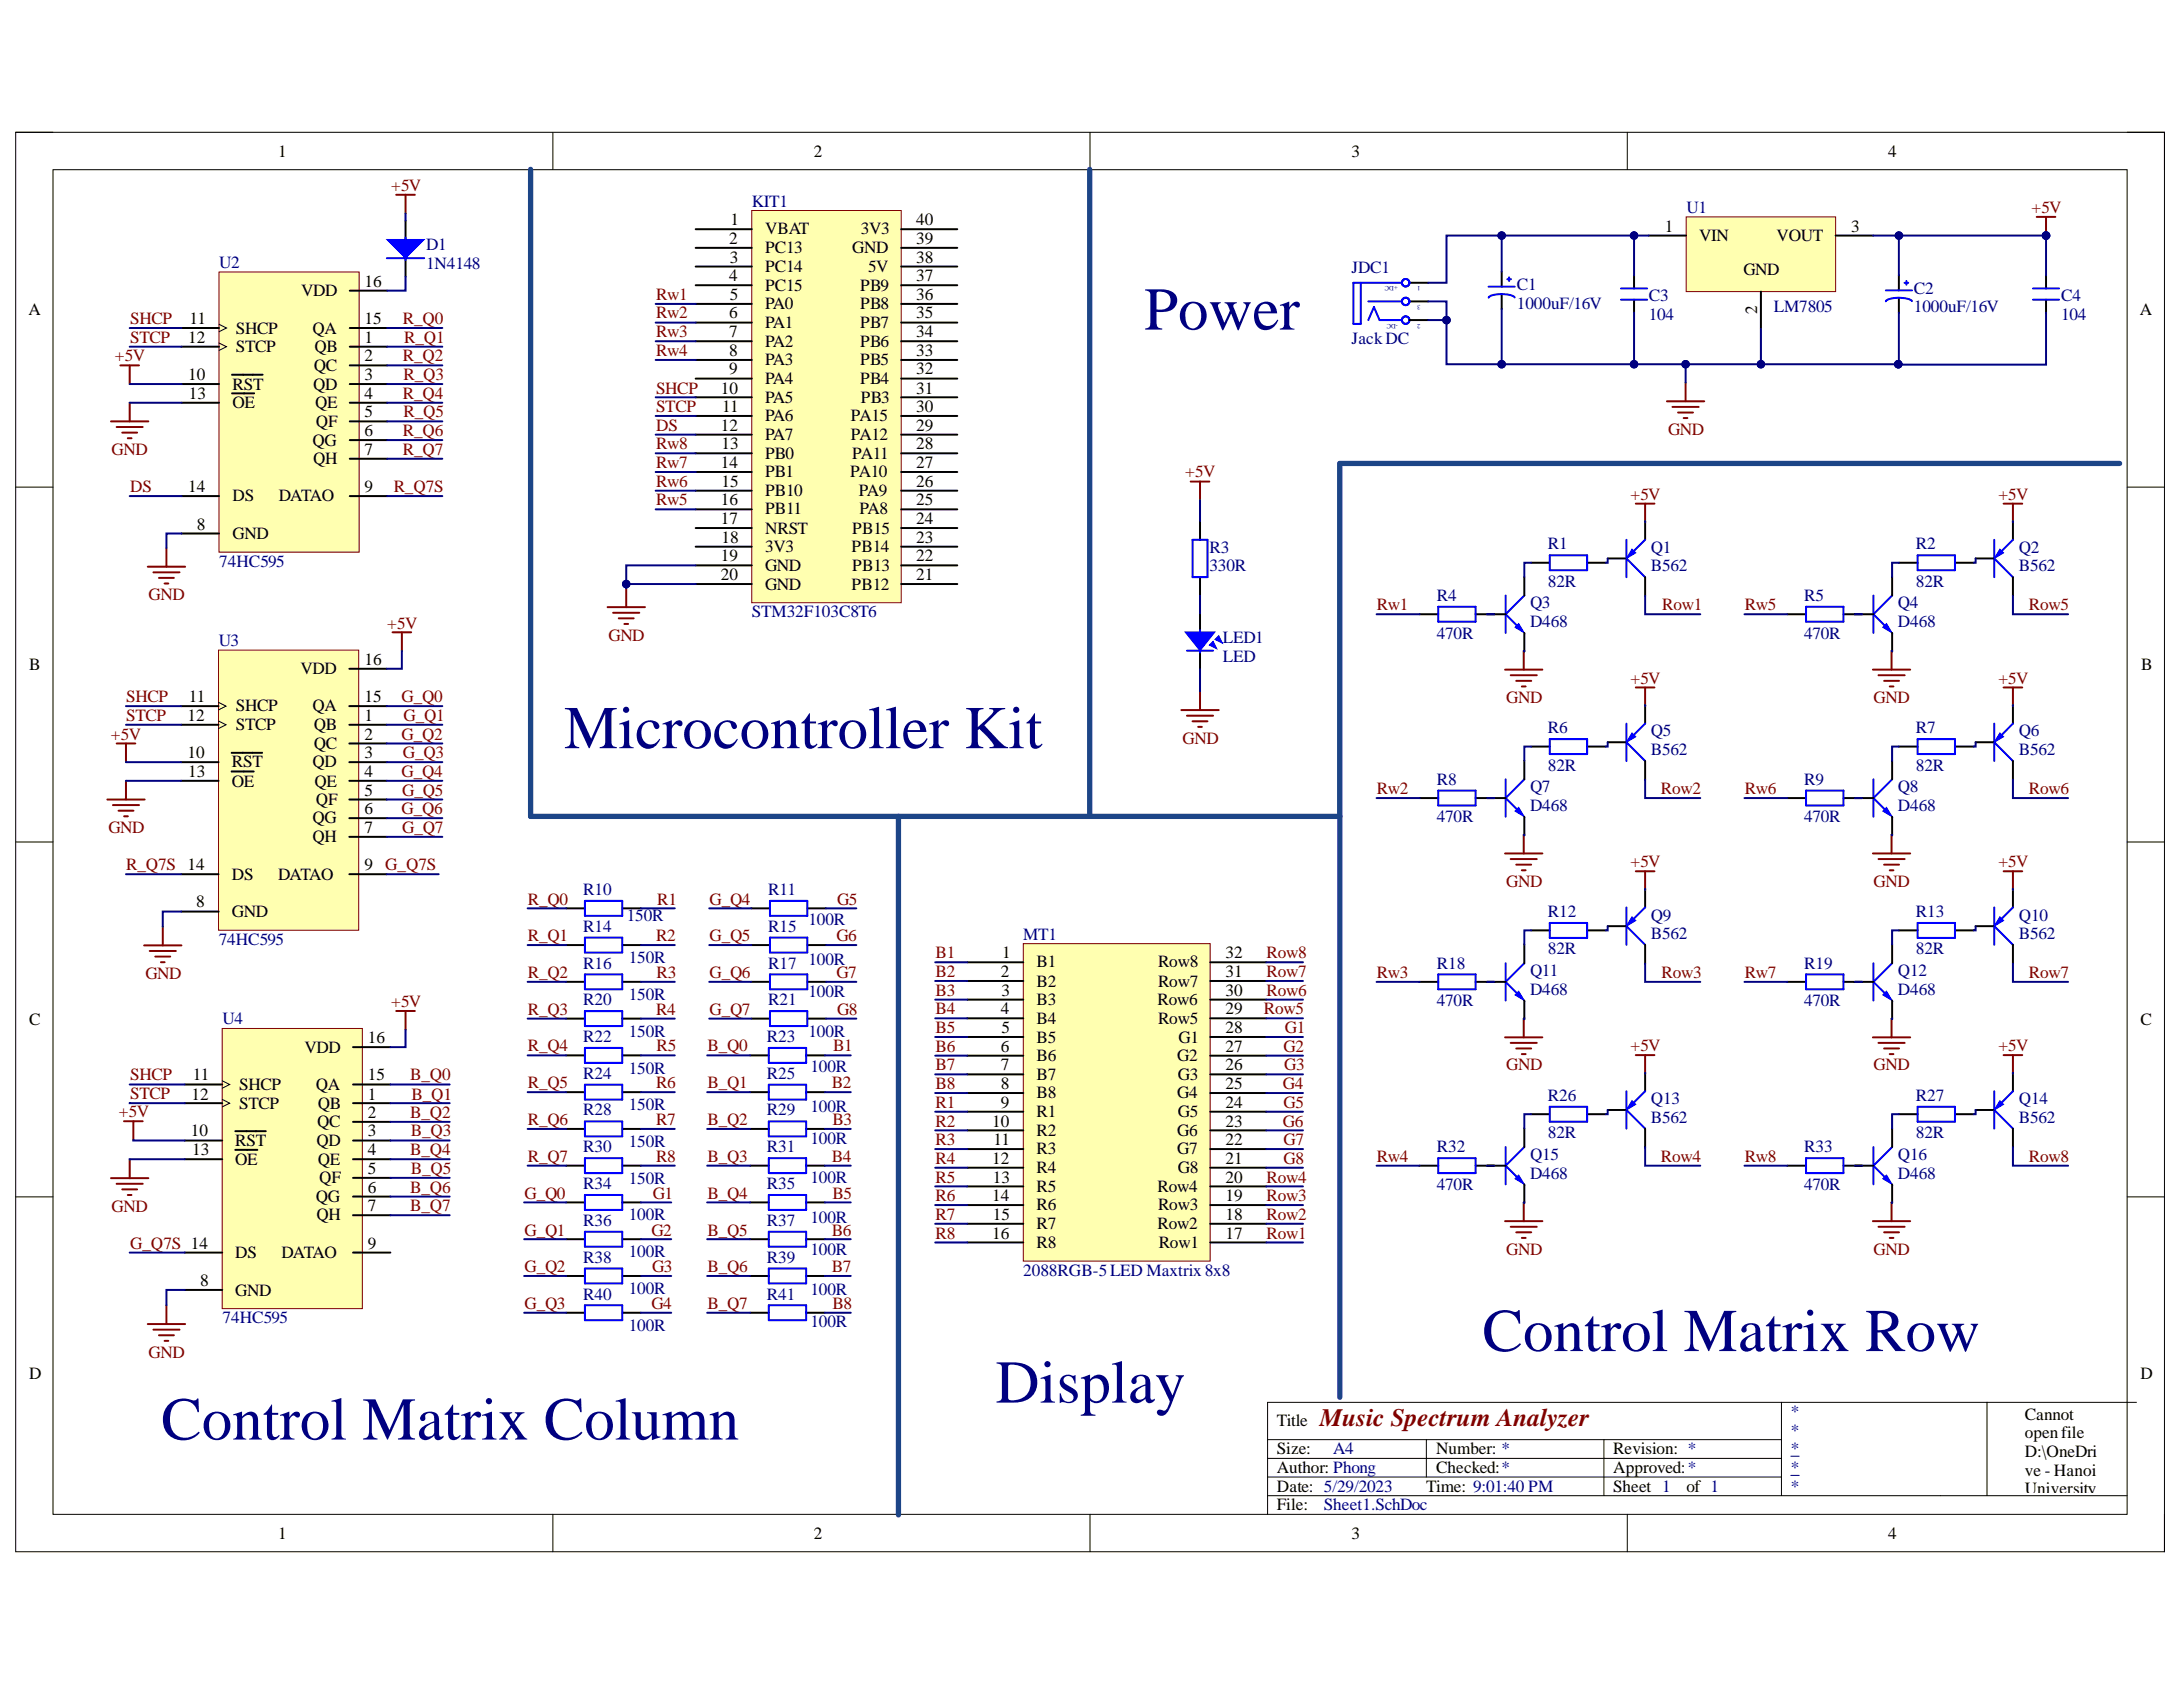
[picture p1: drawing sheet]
<svg xmlns="http://www.w3.org/2000/svg" width="279mm" height="216mm" viewBox="0 0 279 216" stroke-linecap="round" stroke-linejoin="round" font-family="sans-serif">
<defs><g id="words">
<g font-size="7.8" fill="#000080">
<text x="146.4" y="42.2">Power</text>
<text x="72.2" y="95.8">Microcontroller Kit</text>
<text x="189.7" y="172.9">Control Matrix Row</text>
<text x="127.4" y="179.5">Display</text>
<text x="20.6" y="184.2">Control Matrix Column</text>
</g>
<text font-size="3.2" fill="#800000" x="168.9" y="182.5">Music Spectrum Analyzer</text>
<g font-size="2.2">
<text x="35.6" y="20">1</text>
<text x="104.2" y="20">2</text>
<text x="173" y="20">3</text>
<text x="241.7" y="20">4</text>
<text x="93.5" y="28.8">1</text>
<text x="117.3" y="28.8">40</text>
<text x="213.1" y="29.7">1</text>
<text x="236.9" y="29.7">3</text>
<text x="93.3" y="31.2">2</text>
<text x="93.4" y="33.6">3</text>
<text x="97.9" y="30">VBAT</text>
<text x="97.9" y="32.4">PC13</text>
<text x="97.9" y="34.8">PC14</text>
<text x="109.1" y="32.4">GND</text>
<text x="110.2" y="30">3V3</text>
<text x="111.1" y="34.8">5V</text>
<text x="117.3" y="33.6">38</text>
<text x="117.3" y="31.2">39</text>
<text x="217.5" y="30.9">VIN</text>
<text x="223.1" y="35.2">GND</text>
<text x="227.4" y="30.9">VOUT</text>
<text x="3.6" y="40.3">A</text>
<text x="24.3" y="41.5">11</text>
<text x="38.6" y="37.9">VDD</text>
<text x="46.7" y="41.5">15</text>
<text x="46.7" y="36.7">16</text>
<text x="93.3" y="36">4</text>
<text x="93.3" y="40.7">6</text>
<text x="93.4" y="38.4">5</text>
<text x="97.9" y="37.2">PC15</text>
<text x="97.9" y="39.6">PA0</text>
<text x="110.1" y="39.6">PB8</text>
<text x="110.1" y="37.2">PB9</text>
<text x="117.3" y="40.7">35</text>
<text x="117.3" y="38.4">36</text>
<text x="117.3" y="36">37</text>
<text x="224.9" y="40.2" transform="rotate(-90 224.9 40.2)">2</text>
<text x="273.9" y="40.3">A</text>
<text x="24.1" y="43.9">12</text>
<text x="30.2" y="45.1">STCP</text>
<text x="30.2" y="42.7">SHCP</text>
<text x="40" y="42.7">QA</text>
<text x="40.2" y="47.4">QC</text>
<text x="40.2" y="45.1">QB</text>
<text x="46.7" y="43.9">1</text>
<text x="46.7" y="46.2">2</text>
<text x="93.3" y="43.2">7</text>
<text x="93.3" y="45.6">8</text>
<text x="93.3" y="47.9">9</text>
<text x="97.9" y="42">PA1</text>
<text x="97.9" y="44.4">PA2</text>
<text x="97.9" y="46.7">PA3</text>
<text x="110.1" y="46.7">PB5</text>
<text x="110.1" y="44.4">PB6</text>
<text x="110.1" y="42">PB7</text>
<text x="117.3" y="47.9">32</text>
<text x="117.3" y="45.6">33</text>
<text x="117.3" y="43.2">34</text>
<text x="24.1" y="48.7">10</text>
<text x="24.2" y="51.1">13</text>
<text x="29.8" y="52.2">OE</text>
<text x="29.8" y="49.9">RST</text>
<text x="40.1" y="49.9">QD</text>
<text x="40.3" y="52.2">QE</text>
<text x="46.7" y="48.7">3</text>
<text x="46.7" y="51.1">4</text>
<text x="46.7" y="53.4">5</text>
<text x="92.2" y="50.4">10</text>
<text x="92.4" y="52.7">11</text>
<text x="97.9" y="49.1">PA4</text>
<text x="97.9" y="51.6">PA5</text>
<text x="97.9" y="53.9">PA6</text>
<text x="108.9" y="53.9">PA15</text>
<text x="110.1" y="49.1">PB4</text>
<text x="110.2" y="51.6">PB3</text>
<text x="117.3" y="52.7">30</text>
<text x="117.3" y="50.4">31</text>
<text x="40" y="57.1">QG</text>
<text x="40.1" y="59.4">QH</text>
<text x="40.4" y="54.6">QF</text>
<text x="46.7" y="55.8">6</text>
<text x="46.7" y="58.2">7</text>
<text x="92.2" y="55.1">12</text>
<text x="92.2" y="59.9">14</text>
<text x="92.3" y="57.5">13</text>
<text x="97.9" y="56.3">PA7</text>
<text x="97.9" y="58.7">PB0</text>
<text x="108.9" y="56.3">PA12</text>
<text x="109.1" y="58.7">PA11</text>
<text x="117.3" y="59.9">27</text>
<text x="117.3" y="57.5">28</text>
<text x="117.3" y="55.1">29</text>
<text x="24.1" y="63">14</text>
<text x="29.8" y="64.1">DS</text>
<text x="35.7" y="64.1">DATAO</text>
<text x="46.7" y="63">9</text>
<text x="92.2" y="64.7">16</text>
<text x="92.3" y="62.3">15</text>
<text x="97.9" y="61.1">PB1</text>
<text x="97.9" y="63.5">PB10</text>
<text x="97.9" y="65.8">PB11</text>
<text x="108.8" y="61.1">PA10</text>
<text x="109.9" y="63.5">PA9</text>
<text x="110" y="65.8">PA8</text>
<text x="117.3" y="64.7">25</text>
<text x="117.3" y="62.3">26</text>
<text x="25.2" y="67.8">8</text>
<text x="29.8" y="69">GND</text>
<text x="92.2" y="67.1">17</text>
<text x="92.2" y="71.8">19</text>
<text x="92.3" y="69.5">18</text>
<text x="97.9" y="68.3">NRST</text>
<text x="97.9" y="70.7">3V3</text>
<text x="109" y="70.7">PB14</text>
<text x="109.1" y="68.3">PB15</text>
<text x="117.3" y="71.8">22</text>
<text x="117.3" y="69.5">23</text>
<text x="117.3" y="67.1">24</text>
<text x="92.2" y="74.2">20</text>
<text x="97.9" y="73">GND</text>
<text x="97.9" y="75.5">GND</text>
<text x="109" y="75.5">PB12</text>
<text x="109.1" y="73">PB13</text>
<text x="117.3" y="74.2">21</text>
<text x="3.7" y="85.8">B</text>
<text x="24.2" y="89.8">11</text>
<text x="38.5" y="86.3">VDD</text>
<text x="46.7" y="89.8">15</text>
<text x="46.7" y="85.1">16</text>
<text x="274" y="85.8">B</text>
<text x="24" y="92.3">12</text>
<text x="30.2" y="93.5">STCP</text>
<text x="30.2" y="91">SHCP</text>
<text x="40" y="91">QA</text>
<text x="40.2" y="93.5">QB</text>
<text x="40.2" y="95.8">QC</text>
<text x="46.7" y="92.3">1</text>
<text x="46.7" y="94.7">2</text>
<text x="24" y="97">10</text>
<text x="24.1" y="99.4">13</text>
<text x="29.7" y="100.7">OE</text>
<text x="29.7" y="98.2">RST</text>
<text x="40" y="98.2">QD</text>
<text x="40.2" y="100.7">QE</text>
<text x="46.7" y="97">3</text>
<text x="46.7" y="99.4">4</text>
<text x="46.7" y="101.8">5</text>
<text x="40" y="105.4">QG</text>
<text x="40" y="107.8">QH</text>
<text x="40.4" y="103">QF</text>
<text x="46.7" y="104.2">6</text>
<text x="46.7" y="106.6">7</text>
<text x="29.7" y="112.6">DS</text>
<text x="35.6" y="112.6">DATAO</text>
<text x="46.7" y="111.4">9 G_Q7S</text>
<text x="25.1" y="116.1">8</text>
<text x="29.7" y="117.4">GND</text>
<text x="128.1" y="125.1">2</text>
<text x="128.3" y="122.6">1</text>
<text x="132.7" y="123.8">B1</text>
<text x="148.2" y="123.8">Row8</text>
<text x="156.8" y="125.1">31</text>
<text x="156.8" y="122.6">32</text>
<text x="3.7" y="131.2">C</text>
<text x="128.1" y="129.8">4</text>
<text x="128.2" y="127.4">3</text>
<text x="132.7" y="126.3">B2</text>
<text x="132.7" y="128.6">B3</text>
<text x="132.7" y="131">B4</text>
<text x="148.1" y="128.6">Row6</text>
<text x="148.2" y="131">Row5</text>
<text x="148.2" y="126.3">Row7</text>
<text x="156.8" y="129.8">29</text>
<text x="156.8" y="127.4">30</text>
<text x="274" y="131.2">C</text>
<text x="39" y="134.7">VDD</text>
<text x="47.1" y="133.5">16</text>
<text x="128.1" y="134.6">6</text>
<text x="128.1" y="137">7</text>
<text x="128.2" y="132.2">5</text>
<text x="132.7" y="133.4">B5</text>
<text x="132.7" y="135.8">B6</text>
<text x="150.7" y="135.8">G2</text>
<text x="150.8" y="133.4">G1</text>
<text x="156.8" y="137">26</text>
<text x="156.8" y="134.6">27</text>
<text x="156.8" y="132.2">28</text>
<text x="24.5" y="140.7">12</text>
<text x="24.7" y="138.3">11</text>
<text x="30.6" y="141.9">STCP</text>
<text x="30.6" y="139.4">SHCP</text>
<text x="40.4" y="139.4">QA</text>
<text x="40.7" y="141.9">QB</text>
<text x="47.1" y="138.3">15</text>
<text x="47.1" y="140.7">1</text>
<text x="47.1" y="143.1">2</text>
<text x="128.1" y="139.4">8</text>
<text x="128.1" y="141.8">9</text>
<text x="132.7" y="138.2">B7</text>
<text x="132.7" y="140.5">B8</text>
<text x="132.7" y="143">R1</text>
<text x="150.7" y="140.5">G4</text>
<text x="150.8" y="143">G5</text>
<text x="150.8" y="138.2">G3</text>
<text x="156.8" y="141.8">24</text>
<text x="156.8" y="139.4">25</text>
<text x="24.4" y="145.4">10</text>
<text x="24.6" y="147.8">13</text>
<text x="30.1" y="149.1">OE</text>
<text x="30.1" y="146.6">RST</text>
<text x="40.5" y="146.6">QD</text>
<text x="40.6" y="144.3">QC</text>
<text x="40.7" y="149.1">QE</text>
<text x="47.1" y="145.4">3</text>
<text x="47.1" y="147.8">4</text>
<text x="127" y="144.2">10</text>
<text x="127" y="148.9">12</text>
<text x="127.2" y="146.5">11</text>
<text x="132.7" y="145.4">R2</text>
<text x="132.7" y="147.7">R3</text>
<text x="150.7" y="147.7">G7</text>
<text x="150.7" y="145.4">G6</text>
<text x="156.8" y="148.9">21</text>
<text x="156.8" y="146.5">22</text>
<text x="156.8" y="144.2">23</text>
<text x="40.4" y="153.8">QG</text>
<text x="40.8" y="151.4">QF</text>
<text x="47.1" y="150.3">5</text>
<text x="47.1" y="152.6">6</text>
<text x="47.1" y="155">7</text>
<text x="127" y="153.7">14</text>
<text x="127.1" y="151.4">13</text>
<text x="132.7" y="150.2">R4</text>
<text x="132.7" y="152.5">R5</text>
<text x="132.7" y="154.9">R6</text>
<text x="148.1" y="152.5">Row4</text>
<text x="148.2" y="154.9">Row3</text>
<text x="150.8" y="150.2">G8</text>
<text x="156.8" y="153.7">19</text>
<text x="156.8" y="151.4">20</text>
<text x="30.1" y="161">DS</text>
<text x="36" y="161">DATAO</text>
<text x="40.5" y="156.2">QH</text>
<text x="47.1" y="159.8">9</text>
<text x="127" y="158.5">16</text>
<text x="127.1" y="156.1">15</text>
<text x="132.7" y="157.3">R7</text>
<text x="132.7" y="159.7">R8</text>
<text x="148.1" y="157.3">Row2</text>
<text x="148.3" y="159.7">Row1</text>
<text x="156.8" y="158.5">17</text>
<text x="156.8" y="156.1">18</text>
<text x="25.6" y="164.5">8</text>
<text x="30.1" y="165.8">GND</text>
<text x="3.7" y="176.5">D</text>
<text x="274" y="176.5">D</text>
<text x="163.4" y="182.5">Title</text>
<text x="259.2" y="181.7">Cannot</text>
<text x="259.2" y="184.1">openfile</text>
<text x="163.4" y="186.1">Size:</text>
<text x="163.4" y="190.9">Date: 5/29/2023</text>
<text x="163.4" y="188.5">Author: Phong</text>
<text x="182.5" y="190.9">Time: 9:01:40 PM</text>
<text x="183.8" y="186.1">Number: *</text>
<text x="183.8" y="188.5">Checked:*</text>
<text x="206.5" y="186.1">Revision: *</text>
<text x="206.5" y="190.9">Sheet 1</text>
<text x="206.5" y="188.5">Approved:*</text>
<text x="215.9" y="190.9">of 1</text>
<text x="259.2" y="186.4">D:\OneDri</text>
<text x="259.2" y="188.9">ve - Hanoi</text>
<text x="259.2" y="191.2">University</text>
<text x="35.6" y="196.9">1</text>
<text x="104.2" y="196.9">2</text>
<text x="163.4" y="193.3">File:</text>
<text x="173" y="196.9">3</text>
<text x="241.7" y="196.9">4</text>
<text x="259.2" y="198.4">Technolog</text>
</g>
<g font-size="2.2" fill="#800000">
<text x="50.1" y="24.4">+5V</text>
<text x="260" y="27.2">+5V</text>
<text x="16.7" y="41.5">SHCP</text>
<text x="51.6" y="41.5">R_Q0</text>
<text x="84" y="38.4">Rw1</text>
<text x="84" y="40.7">Rw2</text>
<text x="14.7" y="46.2">+5V</text>
<text x="16.7" y="43.9">STCP</text>
<text x="51.6" y="46.2">R_Q2</text>
<text x="51.7" y="43.9">R_Q1</text>
<text x="84" y="43.2">Rw3</text>
<text x="84" y="45.6">Rw4</text>
<text x="51.6" y="51.1">R_Q4</text>
<text x="51.7" y="48.7">R_Q3</text>
<text x="51.7" y="53.4">R_Q5</text>
<text x="84" y="50.4">SHCP</text>
<text x="84" y="52.7">STCP</text>
<text x="14.3" y="58.2">GND</text>
<text x="51.6" y="55.8">R_Q6</text>
<text x="51.6" y="58.2">R_Q7</text>
<text x="84" y="57.5">Rw8</text>
<text x="84" y="59.9">Rw7</text>
<text x="84" y="55.1">DS</text>
<text x="213.5" y="55.6">GND</text>
<text x="16.7" y="63">DS</text>
<text x="50.4" y="63">R_Q7S</text>
<text x="84" y="62.3">Rw6</text>
<text x="84" y="64.7">Rw5</text>
<text x="151.7" y="61.1">+5V</text>
<text x="208.7" y="64">+5V</text>
<text x="255.8" y="64">+5V</text>
<text x="19" y="76.8">GND</text>
<text x="49.5" y="80.5">+5V</text>
<text x="77.9" y="82">GND</text>
<text x="176.2" y="78.1">Rw1</text>
<text x="212.7" y="78.1">Row1</text>
<text x="223.3" y="78.1">Rw5</text>
<text x="259.7" y="78.1">Row5</text>
<text x="16.1" y="89.8">SHCP</text>
<text x="51.4" y="89.8">G_Q0</text>
<text x="208.7" y="87.5">+5V</text>
<text x="255.8" y="87.5">+5V</text>
<text x="14.2" y="94.7">+5V</text>
<text x="16.1" y="92.3">STCP</text>
<text x="51.4" y="94.7">G_Q2</text>
<text x="51.7" y="92.3">G_Q1</text>
<text x="151.3" y="95.2">GND</text>
<text x="192.8" y="90">GND</text>
<text x="239.8" y="90">GND</text>
<text x="51.4" y="99.4">G_Q4</text>
<text x="51.5" y="101.8">G_Q5</text>
<text x="51.6" y="97">G_Q3</text>
<text x="176.2" y="101.7">Rw2</text>
<text x="212.6" y="101.7">Row2</text>
<text x="223.3" y="101.7">Rw6</text>
<text x="259.7" y="101.7">Row6</text>
<text x="13.9" y="106.6">GND</text>
<text x="51.4" y="104.2">G_Q6</text>
<text x="51.5" y="106.6">G_Q7</text>
<text x="16.1" y="111.4">R_Q7S 14</text>
<text x="192.8" y="113.5">GND</text>
<text x="208.7" y="111">+5V</text>
<text x="239.8" y="113.5">GND</text>
<text x="255.8" y="111">+5V</text>
<text x="67.6" y="115.8">R_Q0</text>
<text x="84.1" y="115.8">R1</text>
<text x="90.8" y="115.8">G_Q4</text>
<text x="107.1" y="115.8">G5</text>
<text x="18.6" y="125.2">GND</text>
<text x="67.6" y="120.4">R_Q1</text>
<text x="67.6" y="125.2">R_Q2</text>
<text x="84" y="120.4">R2</text>
<text x="84" y="125.2">R3</text>
<text x="90.8" y="120.4">G_Q5</text>
<text x="90.8" y="125.2">G_Q6</text>
<text x="107" y="120.4">G6</text>
<text x="107" y="125.2">G7</text>
<text x="119.7" y="122.6">B1</text>
<text x="119.7" y="125.1">B2</text>
<text x="162.1" y="125.1">Row7</text>
<text x="162.1" y="122.6">Row8</text>
<text x="176.2" y="125.2">Rw3</text>
<text x="212.7" y="125.2">Row3</text>
<text x="223.3" y="125.2">Rw7</text>
<text x="259.7" y="125.2">Row7</text>
<text x="50.1" y="128.9">+5V</text>
<text x="67.6" y="129.9">R_Q3</text>
<text x="84" y="129.9">R4</text>
<text x="90.8" y="129.9">G_Q7</text>
<text x="107.1" y="129.9">G8</text>
<text x="119.7" y="127.4">B3</text>
<text x="119.7" y="129.8">B4</text>
<text x="161.7" y="129.8">Row5</text>
<text x="162.1" y="127.4">Row6</text>
<text x="67.6" y="134.5">R_Q4</text>
<text x="84" y="134.5">R5</text>
<text x="90.6" y="134.5">B_Q0</text>
<text x="106.6" y="134.5">B1</text>
<text x="119.7" y="132.2">B5</text>
<text x="119.7" y="134.6">B6</text>
<text x="119.7" y="137">B7</text>
<text x="164.3" y="134.6">G2</text>
<text x="164.4" y="137">G3</text>
<text x="164.5" y="132.2">G1</text>
<text x="192.8" y="137">GND</text>
<text x="208.7" y="134.5">+5V</text>
<text x="239.8" y="137">GND</text>
<text x="255.8" y="134.5">+5V</text>
<text x="15.2" y="143">+5V</text>
<text x="16.7" y="138.3">SHCP</text>
<text x="16.7" y="140.6">STCP</text>
<text x="52.5" y="138.3">B_Q0</text>
<text x="52.5" y="143.1">B_Q2</text>
<text x="52.7" y="140.7">B_Q1</text>
<text x="67.6" y="139.3">R_Q5</text>
<text x="84" y="139.3">R6</text>
<text x="90.6" y="139.3">B_Q1</text>
<text x="106.5" y="139.3">B2</text>
<text x="119.7" y="139.4">B8</text>
<text x="119.7" y="141.8">R1</text>
<text x="164.2" y="139.4">G4</text>
<text x="164.3" y="141.8">G5</text>
<text x="52.5" y="147.8">B_Q4</text>
<text x="52.6" y="145.4">B_Q3</text>
<text x="67.6" y="144">R_Q6</text>
<text x="67.6" y="148.7">R_Q7</text>
<text x="84" y="144">R7</text>
<text x="84" y="148.7">R8</text>
<text x="90.6" y="144">B_Q2</text>
<text x="90.6" y="148.7">B_Q3</text>
<text x="106.5" y="148.7">B4</text>
<text x="106.5" y="144">B3</text>
<text x="119.7" y="144.2">R2</text>
<text x="119.7" y="146.5">R3</text>
<text x="119.7" y="148.9">R4</text>
<text x="164.2" y="144.2">G6</text>
<text x="164.3" y="146.5">G7</text>
<text x="164.3" y="148.9">G8</text>
<text x="176.2" y="148.7">Rw4</text>
<text x="212.6" y="148.7">Row4</text>
<text x="223.3" y="148.7">Rw8</text>
<text x="259.7" y="148.7">Row8</text>
<text x="14.3" y="155.1">GND</text>
<text x="52.5" y="152.6">B_Q6</text>
<text x="52.5" y="155">B_Q7</text>
<text x="52.6" y="150.3">B_Q5</text>
<text x="67.1" y="153.4">G_Q0</text>
<text x="83.5" y="153.4">G1</text>
<text x="90.6" y="153.4">B_Q4</text>
<text x="106.5" y="153.4">B5</text>
<text x="119.7" y="151.4">R5</text>
<text x="119.7" y="153.7">R6</text>
<text x="162.1" y="153.7">Row3</text>
<text x="162.1" y="151.4">Row4</text>
<text x="16.7" y="159.8">G_Q7S 14</text>
<text x="67.1" y="158.1">G_Q1</text>
<text x="83.4" y="158.1">G2</text>
<text x="90.6" y="158.1">B_Q5</text>
<text x="106.5" y="158.1">B6</text>
<text x="119.7" y="156.1">R7</text>
<text x="119.7" y="158.5">R8</text>
<text x="162.1" y="158.5">Row1</text>
<text x="162.1" y="156.1">Row2</text>
<text x="192.8" y="160.6">GND</text>
<text x="239.8" y="160.6">GND</text>
<text x="67.1" y="162.8">G_Q2</text>
<text x="67.1" y="167.5">G_Q3</text>
<text x="83.4" y="167.5">G4</text>
<text x="83.5" y="162.8">G3</text>
<text x="90.6" y="162.8">B_Q6</text>
<text x="90.6" y="167.5">B_Q7</text>
<text x="106.5" y="162.8">B7</text>
<text x="106.5" y="167.5">B8</text>
<text x="19" y="173.8">GND</text>
</g>
<g font-size="2.2" fill="#000080">
<text x="96.2" y="26.5">KIT1</text>
<text x="215.9" y="27.2">U1</text>
<text x="28.1" y="34.3">U2</text>
<text x="54.5" y="32">D1</text>
<text x="54.5" y="34.5">1N4148</text>
<text x="173" y="35">JDC1</text>
<text x="194.1" y="37.1">C1</text>
<text x="194.1" y="39.6">1000uF/16V</text>
<text x="211" y="38.5">C3</text>
<text x="211" y="41">104</text>
<text x="227" y="40">LM7805</text>
<text x="244.9" y="37.6">C2</text>
<text x="244.9" y="40">1000uF/16V</text>
<text x="263.8" y="38.5">C4</text>
<text x="263.8" y="41">104</text>
<text x="173" y="44">JackDC</text>
<text x="154.8" y="70.7">R3</text>
<text x="198.1" y="70.3">R1</text>
<text x="211.3" y="70.7">Q1</text>
<text x="245.2" y="70.3">R2</text>
<text x="258.4" y="70.7">Q2</text>
<text x="28.1" y="72.5">74HC595</text>
<text x="154.8" y="73.1">330R</text>
<text x="183.9" y="76.9">R4</text>
<text x="195.8" y="77.8">Q3</text>
<text x="198.1" y="75.1">82R</text>
<text x="211.3" y="73.1">B562</text>
<text x="230.9" y="76.9">R5</text>
<text x="242.9" y="77.8">Q4</text>
<text x="245.2" y="75.1">82R</text>
<text x="258.4" y="73.1">B562</text>
<text x="28" y="82.7">U3</text>
<text x="96.2" y="79">STM32F103C8T6</text>
<text x="156.5" y="82.3">LED1</text>
<text x="183.9" y="81.7">470R</text>
<text x="195.8" y="80.3">D468</text>
<text x="230.9" y="81.7">470R</text>
<text x="242.9" y="80.3">D468</text>
<text x="156.5" y="84.7">LED</text>
<text x="198.1" y="93.8">R6</text>
<text x="211.3" y="94.2">Q5</text>
<text x="245.2" y="93.8">R7</text>
<text x="258.4" y="94.2">Q6</text>
<text x="183.9" y="100.4">R8</text>
<text x="195.8" y="101.4">Q7</text>
<text x="198.1" y="98.6">82R</text>
<text x="211.3" y="96.7">B562</text>
<text x="230.9" y="100.4">R9</text>
<text x="242.9" y="101.4">Q8</text>
<text x="245.2" y="98.6">82R</text>
<text x="258.4" y="96.7">B562</text>
<text x="183.9" y="105.2">470R</text>
<text x="195.8" y="103.8">D468</text>
<text x="230.9" y="105.2">470R</text>
<text x="242.9" y="103.8">D468</text>
<text x="74.7" y="114.5">R10</text>
<text x="74.7" y="119.2">R14</text>
<text x="80.2" y="117.9">150R</text>
<text x="98.3" y="114.5">R11</text>
<text x="98.3" y="119.2">R15</text>
<text x="103.5" y="118.4">100R</text>
<text x="198.1" y="117.4">R12</text>
<text x="211.3" y="117.8">Q9</text>
<text x="245.2" y="117.4">R13</text>
<text x="258.4" y="117.8">Q10</text>
<text x="28" y="120.9">74HC595</text>
<text x="74.7" y="124">R16</text>
<text x="80.5" y="123.3">150R</text>
<text x="98.3" y="124">R17</text>
<text x="103.5" y="123.5">100R</text>
<text x="131" y="120.3">MT1</text>
<text x="183.9" y="124">R18</text>
<text x="195.8" y="124.9">Q11</text>
<text x="198.1" y="122.1">82R</text>
<text x="211.3" y="120.2">B562</text>
<text x="230.9" y="124">R19</text>
<text x="242.9" y="124.9">Q12</text>
<text x="245.2" y="122.1">82R</text>
<text x="258.4" y="120.2">B562</text>
<text x="28.5" y="131.1">U4</text>
<text x="74.7" y="128.6">R20</text>
<text x="80.5" y="128">150R</text>
<text x="98.3" y="128.6">R21</text>
<text x="103.5" y="127.6">100R</text>
<text x="183.9" y="128.7">470R</text>
<text x="195.8" y="127.3">D468</text>
<text x="230.9" y="128.7">470R</text>
<text x="242.9" y="127.3">D468</text>
<text x="74.7" y="133.4">R22</text>
<text x="80.5" y="132.7">150R</text>
<text x="80.5" y="137.4">150R</text>
<text x="98.2" y="133.4">R23</text>
<text x="103.5" y="132.7">100R</text>
<text x="103.7" y="137.2">100R</text>
<text x="74.7" y="138.1">R24</text>
<text x="74.7" y="142.7">R28</text>
<text x="80.5" y="142.1">150R</text>
<text x="98.2" y="138.1">R25</text>
<text x="98.2" y="142.7">R29</text>
<text x="103.7" y="142.3">100R</text>
<text x="198.1" y="140.9">R26</text>
<text x="211.3" y="141.3">Q13</text>
<text x="211.3" y="143.7">B562</text>
<text x="245.2" y="140.9">R27</text>
<text x="258.4" y="141.3">Q14</text>
<text x="258.4" y="143.7">B562</text>
<text x="74.7" y="147.5">R30</text>
<text x="80.5" y="146.8">150R</text>
<text x="98.2" y="147.5">R31</text>
<text x="103.7" y="146.4">100R</text>
<text x="183.9" y="147.5">R32</text>
<text x="195.8" y="148.4">Q15</text>
<text x="198.1" y="145.7">82R</text>
<text x="230.9" y="147.5">R33</text>
<text x="242.9" y="148.4">Q16</text>
<text x="245.2" y="145.7">82R</text>
<text x="74.7" y="152.2">R34</text>
<text x="80.5" y="151.5">150R</text>
<text x="98.2" y="152.2">R35</text>
<text x="103.7" y="151.4">100R</text>
<text x="183.9" y="152.3">470R</text>
<text x="195.8" y="150.9">D468</text>
<text x="230.9" y="152.3">470R</text>
<text x="242.9" y="150.9">D468</text>
<text x="74.7" y="156.9">R36</text>
<text x="74.7" y="161.6">R38</text>
<text x="80.5" y="156.2">100R</text>
<text x="80.5" y="160.9">100R</text>
<text x="98.2" y="156.9">R37</text>
<text x="98.2" y="161.6">R39</text>
<text x="103.7" y="156.5">100R</text>
<text x="103.7" y="160.7">100R</text>
<text x="74.7" y="166.3">R40</text>
<text x="80.5" y="165.6">100R</text>
<text x="98.2" y="166.3">R41</text>
<text x="103.7" y="165.7">100R</text>
<text x="131" y="163.3">2088RGB-5LED Maxtrix 8x8</text>
<text x="28.5" y="169.4">74HC595</text>
<text x="80.5" y="170.3">100R</text>
<text x="103.7" y="169.9">100R</text>
<text x="229.2" y="181.4">*</text>
<text x="229.2" y="183.7">*</text>
<text x="170.6" y="186.1">A4</text>
<text x="229.2" y="188.5">*</text>
<text x="229.2" y="190.9">*</text>
<text x="229.2" y="186.1">*</text>
<text x="169.4" y="193.3">Sheet1.SchDoc</text>
</g>
<g font-size=".8" fill="#000080">
<text x="178.9" y="36.6" transform="rotate(-180 178.9 36.6)">+DC</text>
<text x="178.9" y="41.4" transform="rotate(-180 178.9 41.4)">-DC</text>
<text x="181.8" y="36.6" transform="rotate(-180 181.8 36.6)">1</text>
<text x="181.8" y="41.4" transform="rotate(-180 181.8 41.4)">2</text>
<text x="181.8" y="39.1" transform="rotate(-180 181.8 39.1)">3</text>
</g>
</g></defs>
<path d="M2 16.9h275v181.7h-275z" fill="none" stroke="#000" stroke-width=".13"/>
<path d="M6.8 21.7h265.4v172.1h-265.4z" fill-rule="evenodd" fill="#fff"/>
<g fill="none" stroke="#000" stroke-width=".13">
<path d="M2 16.9h4.8M70.8 16.9v4.8M139.5 16.9v4.8M208.3 16.9v4.8M272.2 16.9h4.8v4.8M6.8 21.7h265.4v172.1h-265.4zM2 62.3h4.8M272.2 62.3h4.8M2 107.8h4.8M272.2 107.8h4.8M2 153.2h4.8M272.2 153.2h4.8"/>
<path d="M228 179.5v11.9M254.3 179.5v11.9M273.4 179.5h-111.2v14.3M70.8 193.8v4.8M139.5 193.8v4.8M162.2 184.2h65.8M162.2 191.4h110M162.2 189h65.8M162.2 186.6h65.8M182.6 184.2v4.8M205.3 184.2v7.2M208.3 193.8v4.8"/>
<path d="M277 193.8v4.8"/>
</g>
<path d="M229.2 188.8h1.1M229.2 186.4h1.1" fill="none" stroke="#000080" stroke-width=".13"/>
<g fill="none" stroke="#000" stroke-width=".25">
<path d="M180.4 36.2h2.4M180.4 38.6h2.4M192.2 34.8v1.9M192.2 37.6v2M209.1 35.2v1.7M209.1 38.4v1.6M243 35.2v2M243 38.1v1.9M261.9 35.2v1.7M261.9 38.4v1.6M180.4 41h2.4M72.5 116.2h2.4"/>
<path d="M79.6 116.2h2.4M96.2 116.2h2.3M103.3 116.2h2.4M72.5 135.1h2.4M72.5 139.8h2.4M72.5 120.9h2.4M72.5 125.7h2.4M72.5 130.4h2.4M79.6 135.1h2.4M79.6 139.8h2.4M79.6 120.9h2.4M79.6 125.7h2.4"/>
<path d="M79.6 130.4h2.4M96 135.1h2.4M96 139.8h2.4M96.2 120.9h2.3M96.2 125.7h2.3M96.2 130.4h2.3M103.2 135.1h2.4M103.2 139.8h2.4M103.3 120.9h2.4M103.3 125.7h2.4M103.3 130.4h2.4M72.5 144.5h2.4"/>
<path d="M72.5 149.2h2.4M72.5 153.9h2.4M72.5 158.6h2.4M79.6 144.5h2.4M79.6 149.2h2.4M79.6 153.9h2.4M79.6 158.6h2.4M96 144.5h2.4M96 149.2h2.4M96 153.9h2.4M96 158.6h2.4M103.2 144.5h2.4"/>
<path d="M103.2 149.2h2.4M103.2 153.9h2.4M103.2 158.6h2.4M72.5 163.3h2.4M72.5 168h2.4M79.6 163.3h2.4M79.6 168h2.4M96 163.3h2.4M96 168h2.4M103.2 163.3h2.4M103.2 168h2.4"/>
</g>
<g fill="none" stroke="#00f" stroke-width=".25">
<path d="M174.2 36.2v5.2h-1v-5.2h6.2M175.1 38.6h4.3M190.5 36.7h3.4M192.9 35.7h.5M193.2 35.5v.5M193.9 38.1a3.3 3.3 0 0 0-2.9-.3l-.5 .3M207.5 38.4h3.3M207.5 36.9h3.3M241.4 37.2h3.3M243.8 36.2h.4M244 36v.4M244.7 38.5a3.7 3.7 0 0 0-3.2-.1l-.1 .2"/>
<path d="M260.2 38.4h3.3M260.2 36.9h3.3M175.1 41l.7-1.7 .8 1.7h2.8M74.9 115.3h4.7v1.9h-4.7zM74.9 120h4.7v1.9h-4.7zM98.5 115.3h4.8v1.9h-4.8zM98.5 120h4.8v1.9h-4.8zM74.9 134.1h4.7v1.9h-4.7zM74.9 138.8h4.7v1.9h-4.7zM74.9 124.7h4.7v1.9h-4.7zM74.9 129.4h4.7v1.9h-4.7zM98.4 134.1h4.8v1.9h-4.8z"/>
<path d="M98.4 138.8h4.8v1.9h-4.8zM98.5 124.7h4.8v1.9h-4.8zM98.5 129.4h4.8v1.9h-4.8zM74.9 143.5h4.7v1.9h-4.7zM74.9 148.2h4.7v1.9h-4.7zM74.9 152.9h4.7v1.9h-4.7zM74.9 157.6h4.7v1.9h-4.7zM98.4 143.5h4.8v1.9h-4.8zM98.4 148.2h4.8v1.9h-4.8zM98.4 152.9h4.8v1.9h-4.8zM98.4 157.6h4.8v1.9h-4.8zM74.9 162.3h4.7v2h-4.7z"/>
<path d="M74.9 167h4.7v2h-4.7zM98.4 162.3h4.8v2h-4.8zM98.4 167h4.8v2h-4.8z"/>
<circle cx="179.9" cy="38.6" r=".48"/>
<circle cx="179.9" cy="36.2" r=".48"/>
<circle cx="179.9" cy="41" r=".48"/>
</g>
<path d="M213.3 51.4h4.8M214.1 52.1h3.3M214.8 52.8h1.9M215.5 53.5h.5M215.7 49v2.4" fill="none" stroke="#800000" stroke-width=".25"/>
<circle cx="261.9" cy="30.1" r=".48" fill="#000080"/>
<circle cx="261.9" cy="30.1" r=".48" fill="none" stroke="#000080" stroke-width=".13"/>
<path d="M260.7 27.8h2.4M261.9 27.8v2.3" fill="none" stroke="#800000" stroke-width=".25"/>
<circle cx="261.9" cy="30.1" r=".48" fill="#000080"/>
<circle cx="261.9" cy="30.1" r=".48" fill="none" stroke="#000080" stroke-width=".13"/>
<path d="M192.7 76.2v4.8M195.1 76.2l-2.4 2.4 1.9 1.9" fill="none" stroke="#00f" stroke-width=".25"/>
<path d="M193.9 80.3l.5-.5 .7 1.2z" fill="#00f"/>
<path d="M193.9 80.3l.5-.5 .7 1.2z" fill="none" stroke="#00f" stroke-width=".13"/>
<path d="M190.3 78.6h2.4M195.1 73.8v2.4M205.8 71.5h2.4M210.6 66.7v2.4M210.6 73.9v2.4M195.1 81v2.4" fill="none" stroke="#000" stroke-width=".25"/>
<path d="M208.2 69.1v4.8M208.2 71.5l2.4 2.4M210.6 69.1l-1.7 1.7" fill="none" stroke="#00f" stroke-width=".25"/>
<path d="M208.9 70.3l.5 .5-1.2 .7z" fill="#00f"/>
<path d="M208.9 70.3l.5 .5-1.2 .7z" fill="none" stroke="#00f" stroke-width=".13"/>
<path d="M209.4 64.5h2.4M210.6 64.5v2.3M192.6 85.7h4.8M193.4 86.4h3.3M194.1 87.1h1.9M194.8 87.9h.5M195 83.3v2.4" fill="none" stroke="#800000" stroke-width=".25"/>
<path d="M28 34.8h18v35.9h-18z" fill-rule="evenodd" fill="#ffffb0"/>
<path d="M28 34.8h18v35.9h-18z" fill="none" stroke="#800000" stroke-width=".13"/>
<g fill="none" stroke="#000" stroke-width=".25">
<path d="M44.8 37.2h4.7M23.2 51.5h4.8M23.2 44.4h4.8M23.2 49.2h4.8M23.2 42h4.8M29.7 50.3h2.8M29.7 48h3.9M44.8 51.5h4.7M44.8 44.4h4.7M44.8 49.2h4.7M44.8 42h4.7M44.8 46.8h4.7"/>
<path d="M44.8 53.9h4.7M44.8 56.3h4.7M44.8 58.7h4.7M23.2 63.5h4.8M23.2 68.3h4.8M44.8 63.5h4.7"/>
</g>
<path d="M28 43.9l1 .5-1 .5M28 41.5l1 .5-1 .5" fill="none" stroke="#000" stroke-width=".13"/>
<path d="M28 83.2h17.9v35.8h-17.9z" fill-rule="evenodd" fill="#ffffb0"/>
<path d="M28 83.2h17.9v35.8h-17.9z" fill="none" stroke="#800000" stroke-width=".13"/>
<g fill="none" stroke="#000" stroke-width=".25">
<path d="M23.2 99.9h4.8M23.2 92.8h4.8M23.2 97.5h4.8M23.2 90.4h4.8M29.6 98.7h2.9M29.6 96.3h4M44.7 99.9h4.8M44.7 92.8h4.8M44.7 97.5h4.8M44.7 90.4h4.8M44.7 95.1h4.8M44.7 85.6h4.8"/>
<path d="M23.2 111.9h4.8M23.2 116.7h4.8M44.7 111.9h4.8M44.7 102.3h4.8M44.7 104.7h4.8M44.7 107.1h4.8"/>
</g>
<path d="M28 92.3l.9 .5-.9 .4M28 89.9l.9 .5-.9 .4" fill="none" stroke="#000" stroke-width=".13"/>
<path d="M28.4 131.6h18v35.9h-18z" fill-rule="evenodd" fill="#ffffb0"/>
<path d="M28.4 131.6h18v35.9h-18z" fill="none" stroke="#800000" stroke-width=".13"/>
<g fill="none" stroke="#000" stroke-width=".25">
<path d="M153.6 66.7v2.4M153.6 73.9v2.4M23.7 138.8h4.7M45.2 138.8h4.8M45.2 134h4.8M23.7 148.4h4.7M23.7 141.2h4.7M23.7 146h4.7M30.1 147.2h2.8M30.1 144.8h3.9M45.2 148.4h4.8M45.2 141.2h4.8"/>
<path d="M45.2 146h4.8M45.2 143.6h4.8M45.2 150.7h4.8M45.2 153.1h4.8M45.2 155.5h4.8M23.7 160.3h4.7M23.7 165.1h4.7M45.2 160.3h4.8"/>
</g>
<path d="M28.4 138.3l1 .5-1 .5M28.4 140.7l1 .5-1 .5" fill="none" stroke="#000" stroke-width=".13"/>
<g fill="none" stroke="#800000" stroke-width=".25">
<path d="M50.7 24.9h2.4M51.9 24.9v2.4M18.9 72.5h4.8M19.6 73.2h3.4M20.3 74h2M21.1 74.7h.4M21.3 70.1v2.4M152.4 61.6h2.4M153.6 61.6v2.4M50.2 80.9h2.4M51.4 80.9v2.4M151.2 90.9h4.8"/>
<path d="M151.9 91.6h3.4M152.6 92.3h1.9M153.4 93h.4M153.6 88.5v2.4M20.8 118.6v2.4M18.4 121h4.8M19.2 121.7h3.3M19.9 122.4h1.9M20.6 123.1h.5M50.7 129.4h2.4M51.9 129.4v2.4M18.9 169.5h4.8"/>
<path d="M19.6 170.2h3.4M20.3 170.9h2M21.1 171.6h.4M21.3 167.1v2.4"/>
</g>
<path d="M152.6 69.1h1.9v4.8h-1.9z" fill="none" stroke="#00f" stroke-width=".25"/>
<path d="M155.5 81.8l.5-.4 .5 .9z" fill="#00f"/>
<path d="M155.5 81.8l.5-.4 .5 .9z" fill="none" stroke="#00f" stroke-width=".13"/>
<path d="M154.8 82.6l.5-.5 .4 .9z" fill="#00f"/>
<path d="M154.8 82.6l.5-.5 .4 .9z" fill="none" stroke="#00f" stroke-width=".13"/>
<path d="M151.7 80.9h3.8l-1.9 2.4z" fill="#00f"/>
<path d="M151.7 80.9h3.8l-1.9 2.4z" fill="none" stroke="#00f" stroke-width=".13"/>
<path d="M184.1 77.6h4.8v2h-4.8zM198.4 71.1h4.7v1.9h-4.7zM151.9 83.3h3.4M153.6 80.6v.8M153.6 83v.5M192.7 99.7v4.8M195.1 99.7l-2.4 2.4 1.9 1.9" fill="none" stroke="#00f" stroke-width=".25"/>
<path d="M153.6 78.5v2.4M181.7 78.6h2.4M188.9 78.6h2.4M196 72h2.4M203.1 72h2.4M153.6 83.3v2.4" fill="none" stroke="#000" stroke-width=".25"/>
<g fill="none" stroke="#800000" stroke-width=".25">
<path d="M14.2 53.9h4.8M14.9 54.6h3.4M15.4 46.8h2.4M15.6 55.4h2M16.4 56.1h.4M16.6 46.8v2.4M16.6 51.5v2.4M14.9 95.1h2.4M16.1 95.1v2.4M16.1 99.9v2.4M13.7 102.3h4.8M14.5 103h3.3"/>
<path d="M15.2 103.8h1.9M15.9 104.5h.5M14.2 150.8h4.8M14.9 151.5h3.4M15.6 152.2h2M15.9 143.5h2.4M16.4 152.9h.4M16.6 148.4v2.4M17.1 143.5v2.4"/>
</g>
<path d="M193.9 103.8l.5-.5 .7 1.2z" fill="#00f"/>
<path d="M193.9 103.8l.5-.5 .7 1.2z" fill="none" stroke="#00f" stroke-width=".13"/>
<path d="M195.1 97.4v2.3M205.8 95h2.4M210.6 90.2v2.4M210.6 97.4v2.4M190.3 102.1h2.4M195.1 104.5v2.4" fill="none" stroke="#000" stroke-width=".25"/>
<path d="M208.2 92.6v4.8M208.2 95l2.4 2.4M210.6 92.6l-1.7 1.7" fill="none" stroke="#00f" stroke-width=".25"/>
<path d="M208.9 93.8l.5 .5-1.2 .7z" fill="#00f"/>
<path d="M208.9 93.8l.5 .5-1.2 .7z" fill="none" stroke="#00f" stroke-width=".13"/>
<path d="M209.4 88h2.4M210.6 88v2.4M192.6 109.2h4.8M193.4 109.9h3.3M194.1 110.7h1.9M194.8 111.4h.5M195 106.8v2.4" fill="none" stroke="#800000" stroke-width=".25"/>
<path d="M196 95.5h2.4M203.1 95.5h2.4M181.7 102.1h2.4M188.9 102.1h2.4" fill="none" stroke="#000" stroke-width=".25"/>
<path d="M198.4 94.6h4.7v1.9h-4.7zM184.1 101.2h4.8v1.9h-4.8zM192.7 123.3v4.7M195.1 123.3l-2.4 2.4 1.9 1.9" fill="none" stroke="#00f" stroke-width=".25"/>
<path d="M193.9 127.3l.5-.4 .7 1.1z" fill="#00f"/>
<path d="M193.9 127.3l.5-.4 .7 1.1z" fill="none" stroke="#00f" stroke-width=".13"/>
<path d="M205.8 118.5h2.4M210.6 113.7v2.4M190.3 125.7h2.4M195.1 120.9v2.4M195.1 128v2.4M210.6 120.9v2.4" fill="none" stroke="#000" stroke-width=".25"/>
<path d="M208.2 116.1v4.8M208.2 118.5l2.4 2.4M210.6 116.1l-1.7 1.7" fill="none" stroke="#00f" stroke-width=".25"/>
<path d="M208.9 117.3l.5 .5-1.2 .7z" fill="#00f"/>
<path d="M208.9 117.3l.5 .5-1.2 .7z" fill="none" stroke="#00f" stroke-width=".13"/>
<path d="M209.4 111.5h2.4M210.6 111.5v2.4M192.6 132.8h4.8M193.4 133.5h3.3M194.1 134.2h1.9M194.8 134.9h.5M195 130.4v2.4" fill="none" stroke="#800000" stroke-width=".25"/>
<path d="M196 119.1h2.4M203.1 119.1h2.4M181.7 125.7h2.4M188.9 125.7h2.4" fill="none" stroke="#000" stroke-width=".25"/>
<path d="M198.4 118.1h4.7v1.9h-4.7zM184.1 124.7h4.8v1.9h-4.8zM192.7 146.8v4.8M195.1 146.8l-2.4 2.4 1.9 1.9" fill="none" stroke="#00f" stroke-width=".25"/>
<path d="M193.9 150.9l.5-.5 .7 1.2z" fill="#00f"/>
<path d="M193.9 150.9l.5-.5 .7 1.2z" fill="none" stroke="#00f" stroke-width=".13"/>
<path d="M210.6 137.3v2.4M190.3 149.2h2.4M195.1 144.4v2.4M195.1 151.6v2.4M205.8 142.1h2.4M210.6 144.4v2.4" fill="none" stroke="#000" stroke-width=".25"/>
<path d="M208.2 139.7v4.7M210.6 139.7l-1.7 1.6M208.2 142.1l2.4 2.3" fill="none" stroke="#00f" stroke-width=".25"/>
<path d="M208.9 140.9l.5 .4-1.2 .8z" fill="#00f"/>
<path d="M208.9 140.9l.5 .4-1.2 .8z" fill="none" stroke="#00f" stroke-width=".13"/>
<path d="M209.4 135h2.4M210.6 135v2.4M192.6 156.3h4.8M193.4 157h3.3M194.1 157.7h1.9M194.8 158.4h.5M195 153.9v2.4" fill="none" stroke="#800000" stroke-width=".25"/>
<path d="M181.7 149.2h2.4M188.9 149.2h2.4M196 142.6h2.4M203.1 142.6h2.4" fill="none" stroke="#000" stroke-width=".25"/>
<path d="M239.8 76.2v4.8M242.2 76.2l-2.4 2.4 1.9 1.9M184.1 148.2h4.8v1.9h-4.8zM198.4 141.6h4.7v2h-4.7z" fill="none" stroke="#00f" stroke-width=".25"/>
<path d="M241 80.3l.5-.5 .7 1.2z" fill="#00f"/>
<path d="M241 80.3l.5-.5 .7 1.2z" fill="none" stroke="#00f" stroke-width=".13"/>
<path d="M237.4 78.6h2.4M242.2 73.8v2.4M252.9 71.5h2.3M257.6 66.7v2.4M257.6 73.9v2.4M242.2 81v2.4" fill="none" stroke="#000" stroke-width=".25"/>
<path d="M255.2 69.1v4.8M255.2 71.5l2.4 2.4M257.6 69.1l-1.6 1.7" fill="none" stroke="#00f" stroke-width=".25"/>
<path d="M256 70.3l.4 .5-1.2 .7z" fill="#00f"/>
<path d="M256 70.3l.4 .5-1.2 .7z" fill="none" stroke="#00f" stroke-width=".13"/>
<path d="M256.4 64.5h2.4M257.6 64.5v2.3M239.7 85.7h4.8M240.4 86.4h3.4M241.1 87.1h2M241.9 87.9h.4M242.1 83.3v2.4" fill="none" stroke="#800000" stroke-width=".25"/>
<path d="M228.8 78.6h2.4M235.9 78.6h2.4M243 72h2.4M250.2 72h2.4" fill="none" stroke="#000" stroke-width=".25"/>
<path d="M231.2 77.6h4.7v2h-4.7zM245.4 71.1h4.8v1.9h-4.8zM239.8 99.7v4.8M242.2 99.7l-2.4 2.4 1.9 1.9" fill="none" stroke="#00f" stroke-width=".25"/>
<path d="M241 103.8l.5-.5 .7 1.2z" fill="#00f"/>
<path d="M241 103.8l.5-.5 .7 1.2z" fill="none" stroke="#00f" stroke-width=".13"/>
<path d="M242.2 97.4v2.3M252.9 95h2.3M257.6 90.2v2.4M257.6 97.4v2.4M237.4 102.1h2.4M242.2 104.5v2.4" fill="none" stroke="#000" stroke-width=".25"/>
<path d="M255.2 92.6v4.8M255.2 95l2.4 2.4M257.6 92.6l-1.6 1.7" fill="none" stroke="#00f" stroke-width=".25"/>
<path d="M256 93.8l.4 .5-1.2 .7z" fill="#00f"/>
<path d="M256 93.8l.4 .5-1.2 .7z" fill="none" stroke="#00f" stroke-width=".13"/>
<path d="M256.4 88h2.4M257.6 88v2.4M239.7 109.2h4.8M240.4 109.9h3.4M241.1 110.7h2M241.9 111.4h.4M242.1 106.8v2.4" fill="none" stroke="#800000" stroke-width=".25"/>
<path d="M243 95.5h2.4M250.2 95.5h2.4M228.8 102.1h2.4M235.9 102.1h2.4" fill="none" stroke="#000" stroke-width=".25"/>
<path d="M245.4 94.6h4.8v1.9h-4.8zM231.2 101.2h4.7v1.9h-4.7zM239.8 123.3v4.7M242.2 123.3l-2.4 2.4 1.9 1.9" fill="none" stroke="#00f" stroke-width=".25"/>
<path d="M241 127.3l.5-.4 .7 1.1z" fill="#00f"/>
<path d="M241 127.3l.5-.4 .7 1.1z" fill="none" stroke="#00f" stroke-width=".13"/>
<path d="M252.9 118.5h2.3M257.6 113.7v2.4M237.4 125.7h2.4M242.2 120.9v2.4M242.2 128v2.4M257.6 120.9v2.4" fill="none" stroke="#000" stroke-width=".25"/>
<path d="M255.2 116.1v4.8M255.2 118.5l2.4 2.4M257.6 116.1l-1.6 1.7" fill="none" stroke="#00f" stroke-width=".25"/>
<path d="M256 117.3l.4 .5-1.2 .7z" fill="#00f"/>
<path d="M256 117.3l.4 .5-1.2 .7z" fill="none" stroke="#00f" stroke-width=".13"/>
<path d="M256.4 111.5h2.4M257.6 111.5v2.4M239.7 132.8h4.8M240.4 133.5h3.4M241.1 134.2h2M241.9 134.9h.4M242.1 130.4v2.4" fill="none" stroke="#800000" stroke-width=".25"/>
<path d="M243 119.1h2.4M250.2 119.1h2.4M228.8 125.7h2.4M235.9 125.7h2.4" fill="none" stroke="#000" stroke-width=".25"/>
<path d="M245.4 118.1h4.8v1.9h-4.8zM231.2 124.7h4.7v1.9h-4.7zM239.8 146.8v4.8M242.2 146.8l-2.4 2.4 1.9 1.9" fill="none" stroke="#00f" stroke-width=".25"/>
<path d="M241 150.9l.5-.5 .7 1.2z" fill="#00f"/>
<path d="M241 150.9l.5-.5 .7 1.2z" fill="none" stroke="#00f" stroke-width=".13"/>
<path d="M257.6 137.3v2.4M237.4 149.2h2.4M242.2 144.4v2.4M242.2 151.6v2.4M252.9 142.1h2.3M257.6 144.4v2.4" fill="none" stroke="#000" stroke-width=".25"/>
<path d="M255.2 139.7v4.7M257.6 139.7l-1.6 1.6M255.2 142.1l2.4 2.3" fill="none" stroke="#00f" stroke-width=".25"/>
<path d="M256 140.9l.4 .4-1.2 .8z" fill="#00f"/>
<path d="M256 140.9l.4 .4-1.2 .8z" fill="none" stroke="#00f" stroke-width=".13"/>
<path d="M256.4 135h2.4M257.6 135v2.4M239.7 156.3h4.8M240.4 157h3.4M241.1 157.7h2M241.9 158.4h.4M242.1 153.9v2.4" fill="none" stroke="#800000" stroke-width=".25"/>
<path d="M228.8 149.2h2.4M235.9 149.2h2.4M243 142.6h2.4M250.2 142.6h2.4" fill="none" stroke="#000" stroke-width=".25"/>
<path d="M231.2 148.2h4.7v1.9h-4.7zM245.4 141.6h4.8v2h-4.8z" fill="none" stroke="#00f" stroke-width=".25"/>
<path d="M215.8 27.8h19.1v9.5h-19.1z" fill-rule="evenodd" fill="#ffffb0"/>
<path d="M215.8 27.8h19.1v9.5h-19.1z" fill="none" stroke="#800000" stroke-width=".13"/>
<path d="M211 30.1h4.8M225.4 37.3v4.8M234.9 30.1h4.8" fill="none" stroke="#000" stroke-width=".25"/>
<path d="M131 120.8h23.9v40.6h-23.9z" fill-rule="evenodd" fill="#ffffb0"/>
<path d="M131 120.8h23.9v40.6h-23.9z" fill="none" stroke="#800000" stroke-width=".13"/>
<g fill="none" stroke="#000" stroke-width=".25">
<path d="M123.8 123.2h7.2M123.8 125.5h7.2M123.8 127.9h7.2M123.8 130.3h7.2M123.8 132.7h7.2M123.8 135.1h7.2M123.8 137.5h7.2M123.8 139.9h7.2M154.9 123.2h7.2M154.9 125.5h7.2M154.9 127.9h7.2M154.9 130.3h7.2"/>
<path d="M154.9 132.7h7.2M154.9 135.1h7.2M154.9 137.5h7.2M154.9 139.9h7.2M123.8 142.3h7.2M123.8 144.7h7.2M123.8 147.1h7.2M123.8 149.4h7.2M123.8 151.8h7.2M123.8 154.2h7.2M123.8 156.6h7.2M123.8 159h7.2"/>
<path d="M154.9 142.3h7.2M154.9 144.7h7.2M154.9 147.1h7.2M154.9 149.4h7.2M154.9 151.8h7.2M154.9 154.2h7.2M154.9 156.6h7.2M154.9 159h7.2"/>
</g>
<path d="M96.2 26.9h19.1v50.2h-19.1z" fill-rule="evenodd" fill="#ffffb0"/>
<path d="M96.2 26.9h19.1v50.2h-19.1z" fill="none" stroke="#800000" stroke-width=".13"/>
<g fill="none" stroke="#000" stroke-width=".25">
<path d="M89 29.3h7.2M89 31.7h7.2M89 34.1h7.2M89 36.5h7.2M89 38.9h7.2M115.3 29.3h7.2M115.3 31.7h7.2M115.3 34.1h7.2M115.3 36.5h7.2M115.3 38.9h7.2M89 41.3h7.2M89 43.7h7.2"/>
<path d="M89 46.1h7.2M89 48.5h7.2M89 50.8h7.2M89 53.2h7.2M89 55.6h7.2M89 58h7.2M115.3 41.3h7.2M115.3 43.7h7.2M115.3 46.1h7.2M115.3 48.5h7.2M115.3 50.8h7.2M115.3 53.2h7.2"/>
<path d="M115.3 55.6h7.2M115.3 58h7.2M89 60.4h7.2M89 62.8h7.2M89 65.2h7.2M89 67.6h7.2M89 70h7.2M89 72.4h7.2M89 74.7h7.2M115.3 60.4h7.2M115.3 62.8h7.2M115.3 65.2h7.2"/>
<path d="M115.3 67.6h7.2M115.3 70h7.2M115.3 72.4h7.2M115.3 74.7h7.2"/>
</g>
<path d="M77.8 77.7h4.7M78.5 78.4h3.3M79.2 79.1h1.9M79.9 79.9h.5M80.2 75.3v2.4" fill="none" stroke="#800000" stroke-width=".25"/>
<path d="M49.5 30.6h4.8l-2.4 2.4z" fill="#00f"/>
<path d="M49.5 30.6h4.8l-2.4 2.4z" fill="none" stroke="#00f" stroke-width=".13"/>
<path d="M49.5 33h4.8M51.9 30.4v.7M51.9 32.8v.5" fill="none" stroke="#00f" stroke-width=".25"/>
<path d="M51.9 28.3v2.3M51.9 33v2.4" fill="none" stroke="#000" stroke-width=".25"/>
<path d="M67.9 21.7v82.8h103.6M139.5 21.7v82.8M271.3 59.3h-99.8v119.5M115 104.5v89.4" fill="none" stroke="#1c4587" stroke-width=".68"/>
<g fill="none" stroke="#000080" stroke-width=".25">
<path d="M16.6 42h6.6M16.6 44.4h6.6M16.6 49.2h6.6M16.6 51.5h6.6M215.7 46.6v2.4M16.6 63.5h6.6M23.2 68.3h-1.9v1.8M49.5 63.5h7.1M176.2 78.6h5.5M190.3 78.6h1M196 72h-.9v1.8M205.8 71.5v.5h-.3"/>
<path d="M210.6 76.3v2.3h7M210.6 66.7v.1M223.3 78.6h5.5M237.4 78.6h.9M243 72h-.8v1.8M252.9 71.5v.5h-.3M257.6 76.3v2.3h7.1M257.6 66.7v.1M16.1 90.4h7.1M16.1 92.8h7.1M16.1 99.9h7.1M16.1 97.5h7.1"/>
<path d="M51.4 83.3v2.3h-1.9M195 83.3l.1 .1M196 95.5h-.9v1.9M205.8 95v.5h-.3M210.6 99.8v2.3h7M210.6 90.2v.2M242.1 83.3l.1 .1M243 95.5h-.8v1.9M252.9 95v.5h-.3M257.6 99.8v2.3h7.1M257.6 90.2v.2M16.1 111.9h7.1"/>
<path d="M23.2 116.7h-2.4v1.9M49.5 111.9h6.6M67.5 116.2h5M82 116.2h4.4M90.8 116.2h5.4M105.7 116.2h3.9M176.2 102.1h5.5M190.3 102.1h1M195 106.8l.1 .1M196 119.1h-.9v1.8M205.8 118.5v.6h-.3M210.6 113.7v.2"/>
<path d="M223.3 102.1h5.5M237.4 102.1h.9M242.1 106.8l.1 .1M243 119.1h-.8v1.8M252.9 118.5v.6h-.3M257.6 113.7v.2M16.6 138.8h7.1M51.9 131.8v2.2h-1.9M67.5 120.9h5M67.5 125.7h5M67.5 130.4h5M67.5 135.1h5"/>
<path d="M67.5 139.8h5M82 120.9h4.4M82 125.7h4.4M82 130.4h4.4M82 135.1h4.4M82 139.8h4.4M90.5 135.1h5.5M90.5 139.8h5.5M90.8 120.9h5.4M90.8 125.7h5.4M90.8 130.4h5.4M105.6 135.1h3.3"/>
<path d="M105.6 139.8h3.3M105.7 120.9h3.9M105.7 125.7h3.9M105.7 130.4h3.9M176.2 125.7h5.5M190.3 125.7h1M195 130.4h.1M210.6 123.3v2.4h7M210.6 137.3v.1M223.3 125.7h5.5M237.4 125.7h.9M242.1 130.4h.1"/>
<path d="M257.6 123.3v2.4h7.1M257.6 137.3v.1M16.6 141.1l7.1 .1M67.1 153.9h5.4M67.1 158.6h5.4M67.5 144.5h5M67.5 149.2h5M82 144.5h4.4M82 149.2h4.4M82 153.9h3.9M82 158.6h3.9M90.5 144.5h5.5"/>
<path d="M90.5 149.2h5.5M90.5 153.9h5.5M90.5 158.6h5.5M105.6 144.5h3.3M105.6 149.2h3.3M105.6 153.9h3.3M105.6 158.6h3.3M176.2 149.2h5.5M190.3 149.2h1M195 153.9l.1 .1M196 142.6h-.9v1.8M205.8 142.1v.5h-.3"/>
<path d="M210.6 146.8v2.4h7M223.3 149.2h5.5M237.4 149.2h.9M242.1 153.9l.1 .1M243 142.6h-.8v1.8M252.9 142.1v.5h-.3M257.6 146.8v2.4h7.1M16.6 160.3h7.1M23.7 165.1h-2.4v2M67.1 163.3h5.4M67.1 168h5.4M82 163.3h3.9"/>
<path d="M82 168h3.9M90.5 163.3h5.5M90.5 168h5.5M105.6 163.3h3.3M105.6 168h3.3"/>
</g>
<circle cx="215.7" cy="46.6" r=".48" fill="#000080"/>
<circle cx="215.7" cy="46.6" r=".48" fill="none" stroke="#000080" stroke-width=".13"/>
<g fill="none" stroke="#000080" stroke-width=".25">
<path d="M83.9 38.9h5.1M192.2 30.1v4.7M83.9 41.3h5.1M83.9 43.7h5.1M83.9 46.1h5.1M83.9 50.8h5.1M83.9 53.2h5.1M83.9 55.6h5.1M83.9 58h5.1M83.9 60.4h5.1M83.9 62.8h5.1M83.9 65.2h5.1"/>
<path d="M119.7 139.9h4.1M119.7 137.5h4.1M119.7 135.1h4.1M119.7 132.7h4.1M119.7 127.9h4.1M119.7 125.5h4.1M119.7 123.2h4.1M119.7 130.3h4.1M162.1 139.9h4.7M162.1 137.5h4.7M162.1 135.1h4.7M162.1 132.7h4.7"/>
<path d="M162.1 127.9h4.7M162.1 125.5h4.7M162.1 123.2h4.7M162.1 130.3h4.7M119.7 159h4.1M119.7 156.6h4.1M119.7 154.2h4.1M119.7 151.8h4.1M119.7 149.4h4.1M119.7 147.1h4.1M119.7 144.7h4.1M119.7 142.3h4.1"/>
<path d="M162.1 159h4.7M162.1 156.6h4.7M162.1 154.2h4.7M162.1 151.8h4.7M162.1 149.4h4.7M162.1 147.1h4.7M162.1 144.7h4.7M162.1 142.3h4.7"/>
</g>
<circle cx="192.2" cy="30.1" r=".48" fill="#000080"/>
<circle cx="192.2" cy="30.1" r=".48" fill="none" stroke="#000080" stroke-width=".13"/>
<path d="M243 30.1v5.1" fill="none" stroke="#000080" stroke-width=".25"/>
<circle cx="243" cy="30.1" r=".48" fill="#000080"/>
<circle cx="243" cy="30.1" r=".48" fill="none" stroke="#000080" stroke-width=".13"/>
<path d="M209.1 30.1v5.1" fill="none" stroke="#000080" stroke-width=".25"/>
<circle cx="209.1" cy="30.1" r=".48" fill="#000080"/>
<circle cx="209.1" cy="30.1" r=".48" fill="none" stroke="#000080" stroke-width=".13"/>
<path d="M261.9 30.1v5.1" fill="none" stroke="#000080" stroke-width=".25"/>
<circle cx="261.9" cy="30.1" r=".48" fill="#000080"/>
<circle cx="261.9" cy="30.1" r=".48" fill="none" stroke="#000080" stroke-width=".13"/>
<path d="M209.1 40v6.6h-16.9" fill="none" stroke="#000080" stroke-width=".25"/>
<circle cx="209.1" cy="46.6" r=".48" fill="#000080"/>
<circle cx="209.1" cy="46.6" r=".48" fill="none" stroke="#000080" stroke-width=".13"/>
<circle cx="192.2" cy="46.6" r=".48" fill="#000080"/>
<circle cx="192.2" cy="46.6" r=".48" fill="none" stroke="#000080" stroke-width=".13"/>
<path d="M261.9 40v6.7l-18.9-.1" fill="none" stroke="#000080" stroke-width=".25"/>
<circle cx="243" cy="46.6" r=".48" fill="#000080"/>
<circle cx="243" cy="46.6" r=".48" fill="none" stroke="#000080" stroke-width=".13"/>
<path d="M182.8 41h2.3" fill="none" stroke="#000080" stroke-width=".25"/>
<circle cx="185.1" cy="41" r=".48" fill="#000080"/>
<circle cx="185.1" cy="41" r=".48" fill="none" stroke="#000080" stroke-width=".13"/>
<path d="M243 40v6.6" fill="none" stroke="#000080" stroke-width=".25"/>
<circle cx="243" cy="46.6" r=".48" fill="#000080"/>
<circle cx="243" cy="46.6" r=".48" fill="none" stroke="#000080" stroke-width=".13"/>
<path d="M225.4 42.1v4.5h17.6M17.1 145.9v.1h6.6M23.7 148.4h-7.1" fill="none" stroke="#000080" stroke-width=".25"/>
<circle cx="225.4" cy="46.6" r=".48" fill="#000080"/>
<circle cx="225.4" cy="46.6" r=".48" fill="none" stroke="#000080" stroke-width=".13"/>
<circle cx="243" cy="46.6" r=".48" fill="#000080"/>
<circle cx="243" cy="46.6" r=".48" fill="none" stroke="#000080" stroke-width=".13"/>
<g fill="none" stroke="#000080" stroke-width=".25">
<path d="M51.9 35.4v1.8h-2.4M51.9 27.3v1M49.5 42h7.1M49.5 44.4h7.1M49.5 46.8h7.1M49.5 49.2h7.1M49.5 51.5h7.1M49.5 53.9h7.1M49.5 56.3h7.1M49.5 58.7h7.1M80.2 74.7v.6M49.5 99.9h7.1"/>
<path d="M49.5 97.5h7.1M49.5 95.1h7.1M49.5 92.8h7.1M49.5 90.4h7.1M49.5 107.1h7.1M49.5 104.7h7.1M49.5 102.3h7.1M50 138.8h7.6M50 141.2h7.6M50 143.6h7.6M50 146h7.6M50 148.4h7.6"/>
<path d="M50 150.7h7.6M50 153.1h7.6M50 155.5h7.6"/>
</g>
<circle cx="80.1" cy="74.7" r=".48" fill="#000080"/>
<circle cx="80.1" cy="74.7" r=".48" fill="none" stroke="#000080" stroke-width=".13"/>
<path d="M89 72.4h-8.8v2.3h8.8" fill="none" stroke="#000080" stroke-width=".25"/>
<circle cx="80.1" cy="74.7" r=".48" fill="#000080"/>
<circle cx="80.1" cy="74.7" r=".48" fill="none" stroke="#000080" stroke-width=".13"/>
<path d="M182.8 38.6h2.3v8h7.1v-7M153.6 64v2.7M153.6 76.3v2.2M153.6 85.7v2.8" fill="none" stroke="#000080" stroke-width=".25"/>
<circle cx="185.1" cy="41" r=".48" fill="#000080"/>
<circle cx="185.1" cy="41" r=".48" fill="none" stroke="#000080" stroke-width=".13"/>
<circle cx="192.2" cy="46.6" r=".48" fill="#000080"/>
<circle cx="192.2" cy="46.6" r=".48" fill="none" stroke="#000080" stroke-width=".13"/>
<path d="M211 30.1h-25.9v6.1h-2.3" fill="none" stroke="#000080" stroke-width=".25"/>
<circle cx="192.2" cy="30.1" r=".48" fill="#000080"/>
<circle cx="192.2" cy="30.1" r=".48" fill="none" stroke="#000080" stroke-width=".13"/>
<circle cx="209.1" cy="30.1" r=".48" fill="#000080"/>
<circle cx="209.1" cy="30.1" r=".48" fill="none" stroke="#000080" stroke-width=".13"/>
<path d="M209.1 46.6h16.3" fill="none" stroke="#000080" stroke-width=".25"/>
<circle cx="209.1" cy="46.6" r=".48" fill="#000080"/>
<circle cx="209.1" cy="46.6" r=".48" fill="none" stroke="#000080" stroke-width=".13"/>
<circle cx="215.7" cy="46.6" r=".48" fill="#000080"/>
<circle cx="215.7" cy="46.6" r=".48" fill="none" stroke="#000080" stroke-width=".13"/>
<circle cx="225.4" cy="46.6" r=".48" fill="#000080"/>
<circle cx="225.4" cy="46.6" r=".48" fill="none" stroke="#000080" stroke-width=".13"/>
<path d="M239.7 30.1h22.2" fill="none" stroke="#000080" stroke-width=".25"/>
<circle cx="243" cy="30.1" r=".48" fill="#000080"/>
<circle cx="243" cy="30.1" r=".48" fill="none" stroke="#000080" stroke-width=".13"/>
<circle cx="261.9" cy="30.1" r=".48" fill="#000080"/>
<circle cx="261.9" cy="30.1" r=".48" fill="none" stroke="#000080" stroke-width=".13"/>
<use href="#words"/>
</svg>
